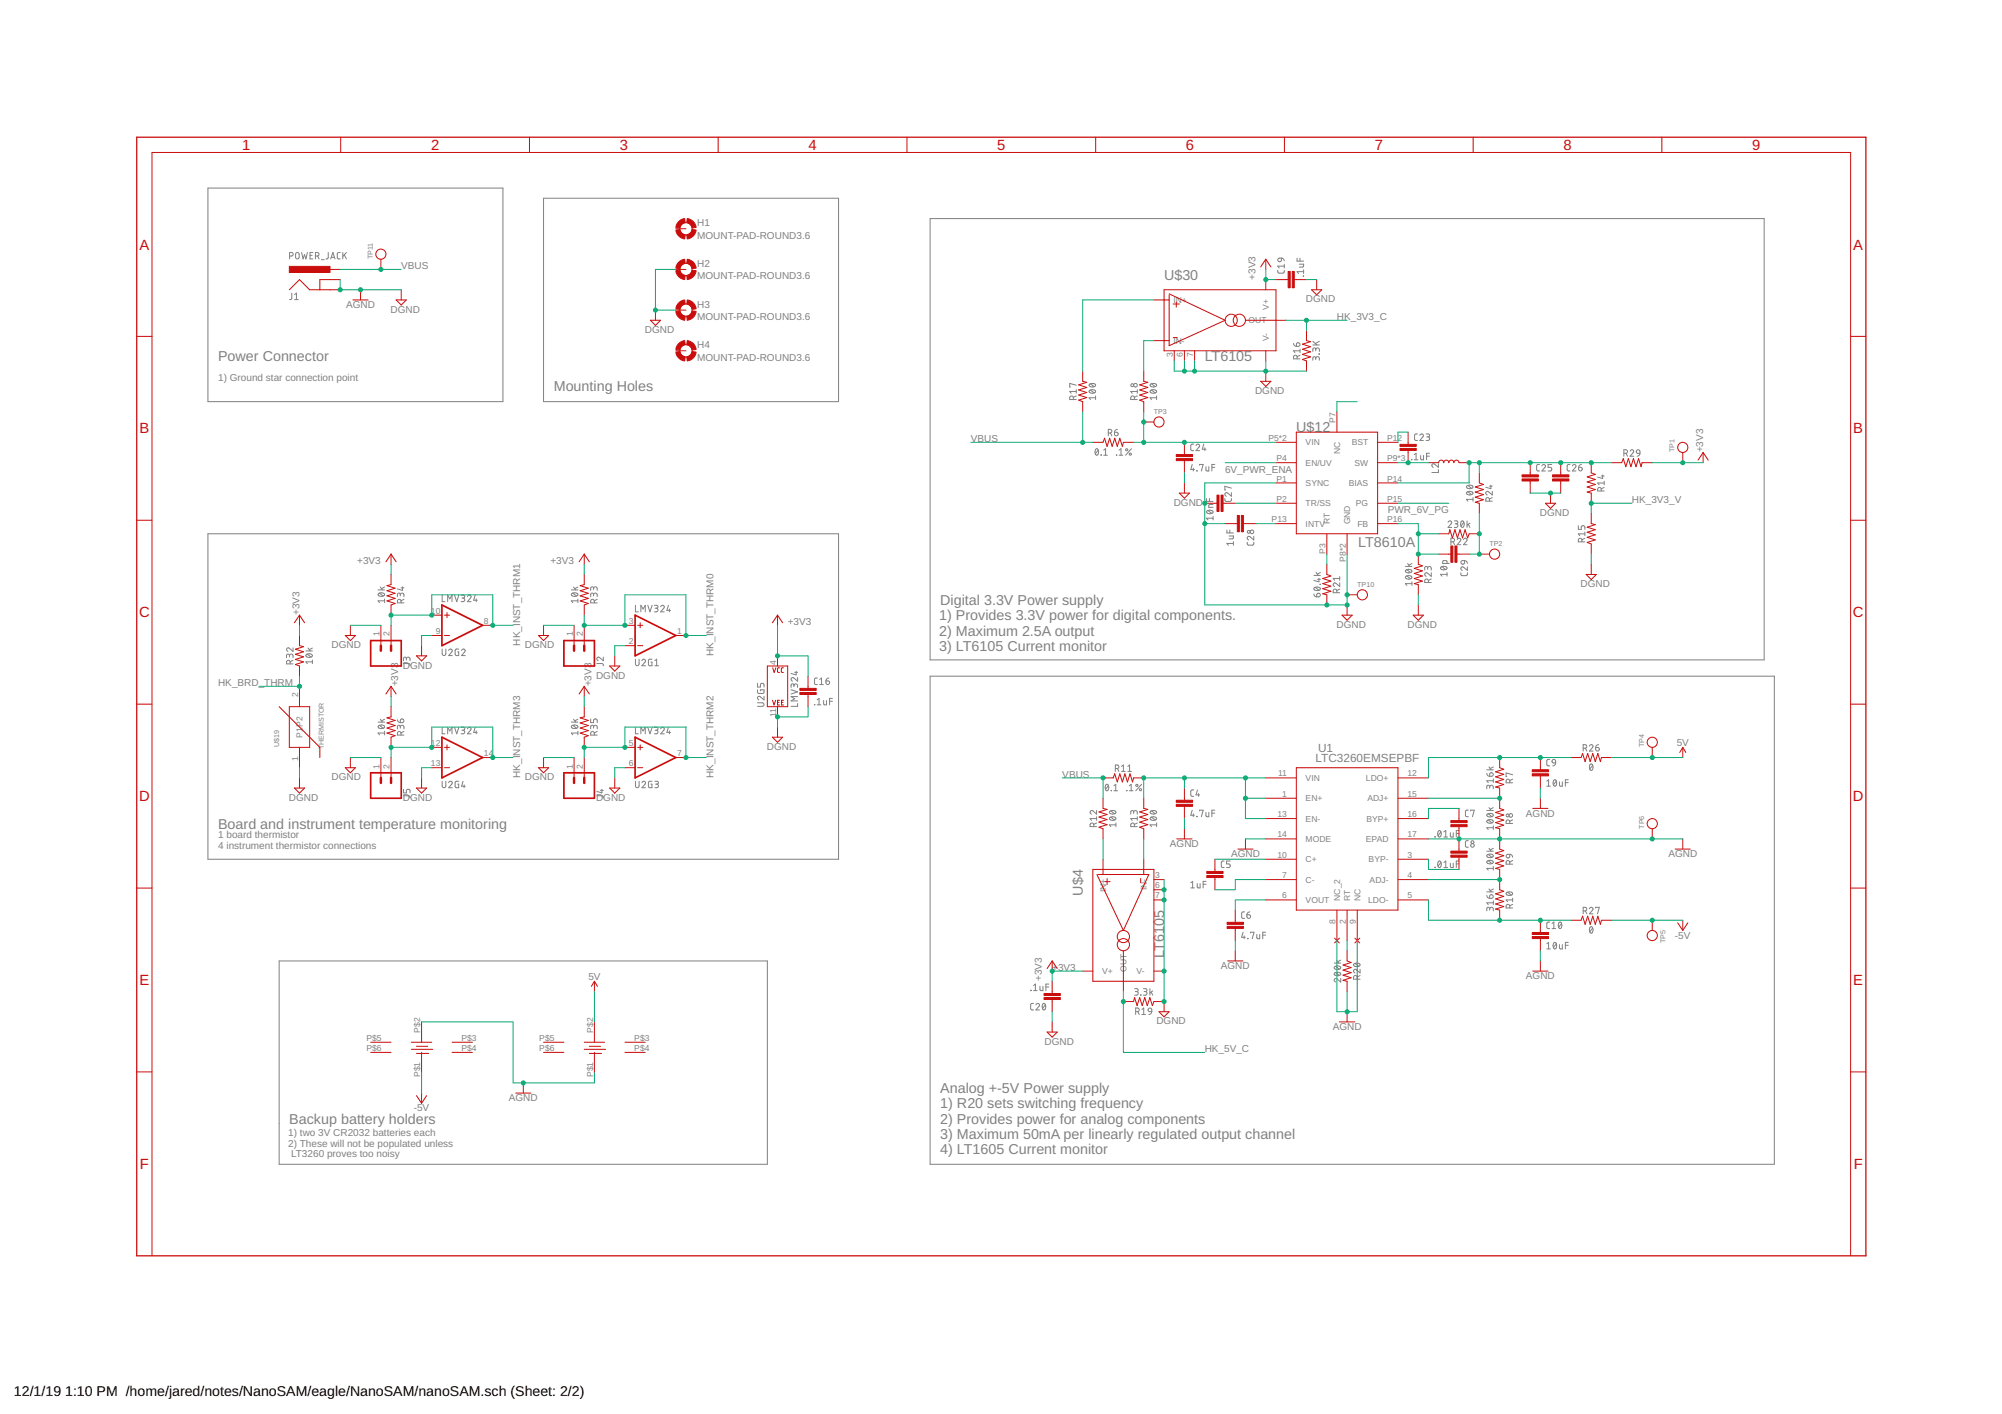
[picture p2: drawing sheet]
<svg xmlns="http://www.w3.org/2000/svg" width="500mm" height="353mm" viewBox="0 0 500 353" stroke-linecap="round" stroke-linejoin="round" font-family="sans-serif">
<defs><g id="words">
<g font-size="3.7" fill="#c90d0c">
<text x="60.5" y="37.5">1</text>
<text x="107.6" y="37.5">2</text>
<text x="154.8" y="37.5">3</text>
<text x="201.9" y="37.5">4</text>
<text x="249" y="37.5">5</text>
<text x="296.1" y="37.5">6</text>
<text x="343.3" y="37.5">7</text>
<text x="390.4" y="37.5">8</text>
<text x="437.5" y="37.5">9</text>
<text x="34.8" y="62.3">A</text>
<text x="462.8" y="62.3">A</text>
<text x="34.8" y="108.3">B</text>
<text x="462.8" y="108.3">B</text>
<text x="34.7" y="154.2">C</text>
<text x="462.7" y="154.2">C</text>
<text x="34.7" y="200.1">D</text>
<text x="462.7" y="200.1">D</text>
<text x="34.8" y="246">E</text>
<text x="462.8" y="246">E</text>
<text x="34.9" y="292">F</text>
<text x="462.9" y="292">F</text>
</g>
<g font-size="3.6" fill="#808080">
<text x="290.7" y="69.8">U$30</text>
<text x="54.5" y="90.1">Power Connector</text>
<text x="300.8" y="90.1">LT6105</text>
<text x="138.3" y="97.8">Mounting Holes</text>
<text x="323.7" y="107.9">U$12</text>
<text x="339.2" y="136.6">LT8610A</text>
<text x="234.5" y="154.9">1) Provides 3.3V power for digital components.</text>
<text x="234.8" y="151.1">Digital 3.3V Power supply</text>
<text x="234.5" y="158.7">2) Maximum 2.5A output</text>
<text x="234.5" y="162.5">3) LT6105 Current monitor</text>
<text x="54.5" y="207">Board and instrument temperature monitoring</text>
<text x="270.3" y="223.7" transform="rotate(-90 270.3 223.7)">U$4</text>
<text x="290.7" y="239.2" transform="rotate(-90 290.7 239.2)">LT6105</text>
<text x="234.8" y="273">Analog +-5V Power supply</text>
<text x="72.2" y="280.6">Backup battery holders</text>
<text x="234.8" y="276.8">1) R20 sets switching frequency</text>
<text x="234.8" y="280.6">2) Provides power for analog components</text>
<text x="234.8" y="284.4">3) Maximum 50mA per linearly regulated output channel</text>
<text x="234.8" y="288.2">4) LT1605 Current monitor</text>
</g>
<g font-size="3.5">
<text x="3.5" y="348.6">12/1/19</text>
<text x="16.3" y="348.6">1:10 PM /home/jared/notes/NanoSAM/eagle/NanoSAM/nanoSAM.sch (Sheet: 2/2)</text>
</g>
<g font-size="2.9" fill="#808080">
<text x="328.5" y="190.2">LTC3260EMSEPBF</text>
<text x="329.1" y="187.7">U1</text>
</g>
<g font-size="2.5" fill="#808080">
<text x="174.1" y="59.6">MOUNT-PAD-ROUND3.6</text>
<text x="174.1" y="56.5">H1</text>
<text x="100.2" y="67.3">VBUS</text>
<text x="174.1" y="69.8">MOUNT-PAD-ROUND3.6</text>
<text x="174.1" y="66.7">H2</text>
<text x="313.5" y="69.8" transform="rotate(-90 313.5 69.8)">+3V3</text>
<text x="86.4" y="76.9">AGND</text>
<text x="174.1" y="76.9">H3</text>
<text x="326.1" y="75.5">DGND</text>
<text x="97.5" y="78.1">DGND</text>
<text x="161" y="83.2">DGND</text>
<text x="174.1" y="79.9">MOUNT-PAD-ROUND3.6</text>
<text x="333.8" y="80">HK_3V3_C</text>
<text x="174.1" y="87">H4</text>
<text x="54.5" y="95.2">1) Ground star connection point</text>
<text x="174.1" y="90.1">MOUNT-PAD-ROUND3.6</text>
<text x="313.4" y="98.4">DGND</text>
<text x="242.4" y="110.5">VBUS</text>
<text x="425.3" y="113" transform="rotate(-90 425.3 113)">+3V3</text>
<text x="305.9" y="118.1">6V_PWR_ENA</text>
<text x="407.5" y="125.7">HK_3V3_V</text>
<text x="293.1" y="126.3">DGND</text>
<text x="346.5" y="128.2">PWR_6V_PG</text>
<text x="384.5" y="128.9">DGND</text>
<text x="89.2" y="140.9">+3V3</text>
<text x="137.4" y="140.9">+3V3</text>
<text x="394.7" y="146.6">DGND</text>
<text x="74.8" y="153.6" transform="rotate(-90 74.8 153.6)">+3V3</text>
<text x="82.8" y="161.9">DGND</text>
<text x="129.9" y="161.3" transform="rotate(-90 129.9 161.3)">HK_INST_THRM1</text>
<text x="131.1" y="161.9">DGND</text>
<text x="196.7" y="156.2">+3V3</text>
<text x="333.7" y="156.8">DGND</text>
<text x="351.5" y="156.8">DGND</text>
<text x="100.6" y="167">DGND</text>
<text x="178.1" y="163.8" transform="rotate(-90 178.1 163.8)">HK_INST_THRM0</text>
<text x="54.5" y="171.4">HK_BRD_THRM</text>
<text x="99.4" y="171.4" transform="rotate(-90 99.4 171.4)">+3V3</text>
<text x="147.7" y="171.4" transform="rotate(-90 147.7 171.4)">+3V3</text>
<text x="148.8" y="169.5">DGND</text>
<text x="191.5" y="187.3">DGND</text>
<text x="418.7" y="186.4">5V</text>
<text x="82.8" y="194.9">DGND</text>
<text x="129.9" y="194.3" transform="rotate(-90 129.9 194.3)">HK_INST_THRM3</text>
<text x="131.1" y="194.9">DGND</text>
<text x="178.1" y="194.3" transform="rotate(-90 178.1 194.3)">HK_INST_THRM2</text>
<text x="265.3" y="194.3">VBUS</text>
<text x="72.1" y="200">DGND</text>
<text x="100.6" y="200">DGND</text>
<text x="148.8" y="200">DGND</text>
<text x="381" y="203.9">AGND</text>
<text x="54.5" y="209.4">1 board thermistor</text>
<text x="54.5" y="212">4 instrument thermistor connections</text>
<text x="292.1" y="211.5">AGND</text>
<text x="307.4" y="214.1">AGND</text>
<text x="416.6" y="214.1">AGND</text>
<text x="418.2" y="234.4">-5V</text>
<text x="146.9" y="244.8">5V</text>
<text x="260.2" y="245.1" transform="rotate(-90 260.2 245.1)">+3V3</text>
<text x="262.7" y="242.5">+3V3</text>
<text x="304.8" y="242">AGND</text>
<text x="381" y="244.6">AGND</text>
<text x="288.7" y="255.9">DGND</text>
<text x="332.8" y="257.2">AGND</text>
<text x="260.8" y="260.9">DGND</text>
<text x="300.8" y="262.8">HK_5V_C</text>
<text x="127.1" y="275">AGND</text>
<text x="103.3" y="277.6">-5V</text>
<text x="72" y="283.7">1) two 3V CR2032 batteries each</text>
<text x="72" y="286.3">2) These will not be populated unless</text>
<text x="72.7" y="289">LT3260 proves too noisy</text>
</g>
<g font-size="2.1" fill="#808080">
<text x="293" y="75.7">IN+</text>
<text x="316.8" y="77.4" transform="rotate(-90 316.8 77.4)">V+</text>
<text x="311.7" y="80.7">OUT</text>
<text x="292.8" y="89.1" transform="rotate(-90 292.8 89.1)">3</text>
<text x="293" y="85.8">IN-</text>
<text x="295.4" y="89.1" transform="rotate(-90 295.4 89.1)">6</text>
<text x="297.9" y="89.1" transform="rotate(-90 297.9 89.1)">7</text>
<text x="316.8" y="85.3" transform="rotate(-90 316.8 85.3)">V-</text>
<text x="333.5" y="105.6" transform="rotate(-90 333.5 105.6)">P7</text>
<text x="316.7" y="110.1">P5*2</text>
<text x="326" y="111.2">VIN</text>
<text x="334.6" y="113.3" transform="rotate(-90 334.6 113.3)">NC</text>
<text x="337.5" y="111.2">BST</text>
<text x="346.3" y="110.1">P12</text>
<text x="318.7" y="115.2">P4</text>
<text x="326" y="116.3">EN/UV</text>
<text x="338.2" y="116.3">SW</text>
<text x="346.3" y="115.2">P9*3</text>
<text x="318.7" y="125.3">P2</text>
<text x="318.7" y="120.3">P1</text>
<text x="326" y="121.4">SYNC</text>
<text x="336.8" y="121.4">BIAS</text>
<text x="346.3" y="125.3">P15</text>
<text x="346.3" y="120.3">P14</text>
<text x="317.5" y="130.4">P13</text>
<text x="326" y="131.5">INTV</text>
<text x="326" y="126.5">TR/SS</text>
<text x="332.1" y="131" transform="rotate(-90 332.1 131)">RT</text>
<text x="337.1" y="131" transform="rotate(-90 337.1 131)">GND</text>
<text x="338.6" y="126.5">PG</text>
<text x="338.9" y="131.5">FB</text>
<text x="346.3" y="130.4">P16</text>
<text x="330.9" y="138.3" transform="rotate(-90 330.9 138.3)">P3</text>
<text x="336" y="140.3" transform="rotate(-90 336 140.3)">P8*2</text>
<text x="107.6" y="153.3">10</text>
<text x="120.8" y="155.8">8</text>
<text x="157" y="155.8">3</text>
<text x="94.7" y="158.9" transform="rotate(-90 94.7 158.9)">1</text>
<text x="97.3" y="158.9" transform="rotate(-90 97.3 158.9)">2</text>
<text x="108.8" y="158.4">9</text>
<text x="143" y="158.9" transform="rotate(-90 143 158.9)">1</text>
<text x="145.5" y="158.9" transform="rotate(-90 145.5 158.9)">2</text>
<text x="157" y="160.9">2</text>
<text x="169.1" y="158.4">1</text>
<text x="193.8" y="166" transform="rotate(-90 193.8 166)">4</text>
<text x="74.4" y="174.2" transform="rotate(-90 74.4 174.2)">2</text>
<text x="193.8" y="179.1" transform="rotate(-90 193.8 179.1)">11</text>
<text x="75.5" y="184.3" transform="rotate(-90 75.5 184.3)">P1P2</text>
<text x="74.4" y="190.2" transform="rotate(-90 74.4 190.2)">1</text>
<text x="94.7" y="191.9" transform="rotate(-90 94.7 191.9)">1</text>
<text x="97.3" y="191.9" transform="rotate(-90 97.3 191.9)">2</text>
<text x="107.6" y="186.3">12</text>
<text x="107.6" y="191.4">13</text>
<text x="120.8" y="188.8">14</text>
<text x="143" y="191.9" transform="rotate(-90 143 191.9)">1</text>
<text x="145.5" y="191.9" transform="rotate(-90 145.5 191.9)">2</text>
<text x="157" y="186.3">5</text>
<text x="157" y="191.4">6</text>
<text x="169.1" y="188.8">7</text>
<text x="319.1" y="193.9">11</text>
<text x="326" y="195">VIN</text>
<text x="341.1" y="195">LDO+</text>
<text x="351.4" y="193.9">12</text>
<text x="320.1" y="199">1</text>
<text x="326" y="200.1">EN+</text>
<text x="341.4" y="200.1">ADJ+</text>
<text x="351.4" y="199">15</text>
<text x="319" y="204.1">13</text>
<text x="319" y="209.1">14</text>
<text x="326" y="205.2">EN-</text>
<text x="341.2" y="205.2">BYP+</text>
<text x="351.4" y="204.1">16</text>
<text x="351.4" y="209.1">17</text>
<text x="319" y="214.2">10</text>
<text x="326" y="215.3">C+</text>
<text x="326" y="210.3">MODE</text>
<text x="341.1" y="210.3">EPAD</text>
<text x="341.7" y="215.3">BYP-</text>
<text x="351.4" y="214.2">3</text>
<text x="288.5" y="219.3">3</text>
<text x="288.5" y="221.8">6</text>
<text x="320.1" y="219.3">7</text>
<text x="326" y="220.4">C-</text>
<text x="342" y="220.4">ADJ-</text>
<text x="351.4" y="219.3">4</text>
<text x="276.2" y="222.8" transform="rotate(-90 276.2 222.8)">IN+</text>
<text x="286.3" y="222.3" transform="rotate(-90 286.3 222.3)">IN-</text>
<text x="288.5" y="224.4">7</text>
<text x="320.1" y="224.4">6</text>
<text x="326" y="225.5">VOUT</text>
<text x="334.6" y="224.9" transform="rotate(-90 334.6 224.9)">NC_2</text>
<text x="337.1" y="224.9" transform="rotate(-90 337.1 224.9)">RT</text>
<text x="339.7" y="224.9" transform="rotate(-90 339.7 224.9)">NC</text>
<text x="341.6" y="225.5">LDO-</text>
<text x="351.4" y="224.4">5</text>
<text x="333.5" y="230.8" transform="rotate(-90 333.5 230.8)">8</text>
<text x="336" y="230.8" transform="rotate(-90 336 230.8)">2</text>
<text x="338.6" y="230.8" transform="rotate(-90 338.6 230.8)">9</text>
<text x="275.2" y="243.3">V+</text>
<text x="281.3" y="242.7" transform="rotate(-90 281.3 242.7)">OUT</text>
<text x="283.8" y="243.3">V-</text>
<text x="104.9" y="258" transform="rotate(-90 104.9 258)">P$2</text>
<text x="148.1" y="258" transform="rotate(-90 148.1 258)">P$2</text>
<text x="91.5" y="259.9">P$5</text>
<text x="91.5" y="262.5">P$6</text>
<text x="115.2" y="259.9">P$3</text>
<text x="115.2" y="262.5">P$4</text>
<text x="134.7" y="259.9">P$5</text>
<text x="134.7" y="262.5">P$6</text>
<text x="158.4" y="259.9">P$3</text>
<text x="158.4" y="262.5">P$4</text>
<text x="104.9" y="269" transform="rotate(-90 104.9 269)">P$1</text>
<text x="148.1" y="269" transform="rotate(-90 148.1 269)">P$1</text>
</g>
<g font-size="1.8" fill="#808080">
<text x="93.1" y="64.7" transform="rotate(-90 93.1 64.7)">TP11</text>
<text x="288.1" y="103.3">TP3</text>
<text x="418.1" y="113" transform="rotate(-90 418.1 113)">TP1</text>
<text x="371.9" y="136.4">TP2</text>
<text x="338.9" y="146.5">TP10</text>
<text x="69.7" y="186.6" transform="rotate(-90 69.7 186.6)">U$19</text>
<text x="80.9" y="187.2" transform="rotate(-90 80.9 187.2)">THERMISTOR</text>
<text x="410.5" y="186.6" transform="rotate(-90 410.5 186.6)">TP4</text>
<text x="410.5" y="207" transform="rotate(-90 410.5 207)">TP6</text>
<text x="415.9" y="235.6" transform="rotate(-90 415.9 235.6)">TP5</text>
</g>
</g></defs>
<g fill="none" stroke="#808080" stroke-width=".25">
<path d="M51.9 47h73.7v53.3h-73.7zM135.7 49.5h73.7v50.8h-73.7zM232.2 54.6h208.3v110.2h-208.3zM72.3 63.9h.5a.44 .44 0 0 0 .4-.4 .44 .44 0 0 0-.4-.4h-.5v1.6M72.9 73.2l-.1 1.4-.5 .2M73.6 74.8h.9M73.6 73.6l.4-.4v1.6M73.9 63.2l.4-.1 .3 .1 .1 1a.44 .44 0 0 1-.4 .5 .44 .44 0 0 1-.5-.5zM75.3 63.1l.4 1.6 .3-1.1 .4 1.1 .4-1.6M77.4 63.8h.5M78.1 63.1h-.7v1.6h.7M78.8 63.9h.4a.44 .44 0 0 0 .5-.4 .44 .44 0 0 0-.5-.4h-.4v1.6"/>
<path d="M79.3 63.9l.4 .8M80.2 64.9h.8M82 63.1l-.1 1.4-.5 .2M82.6 64.7l.5-1.6 .6 1.6M82.7 64.3h.8M84.9 63.1h-.5l-.2 .3v1.1l.2 .1 .5 .1M85.6 63.1v1.6M86 63.7l.5 1M86.5 63.1l-.9 .9M319 67.5l.1 .5 .3 .2h1l.3-.2v-.5M319.2 64.6l.8-.1v.5a.46 .46 0 0 1-.7 .3 .46 .46 0 0 1-.1-.7zM320 64.5l.4 .1 .3 .6"/>
<path d="M320.7 66v.9M320.7 66.5h-1.7l.4 .4M323.9 64.5v.7h1.6M324.4 66h1.1l-.2 .7h-.9M324.6 64.5v.7M325.4 69h.1M325.5 67.4v.9M325.5 67.8h-1.6l.3 .5M268 99.8v-.5a.46 .46 0 0 0-.4-.4 .46 .46 0 0 0-.5 .4v.5h1.6M268.7 96.2l-1.6-.4v.8h.2M268.7 98.9l-.7 .3M268.7 97.8h-1.6l.4 .4"/>
<path d="M268.7 97.3v.9M272.1 97.5a.9 .9 0 0 1 1.4 .4 .89 .89 0 0 1-1.5-.3zM272.1 95.9a.9 .9 0 0 1 1.4 .4 .88 .88 0 0 1-.8 .4 .88 .88 0 0 1-.7-.6zM272.3 97.4l.9 .7M272.3 95.8l.9 .8M273.6 99.3h-1.7l.4 .5M273.6 98.9v.9M283.3 99.8v-.5a.46 .46 0 0 0-.5-.4 .46 .46 0 0 0-.5 .4v.5h1.7M284 97.8h-1.7l.4 .4M284 98.9l-.7 .3M284 97.3v.9M287.3 97.5a.91 .91 0 0 1 1.5 .4 .89 .89 0 0 1-.9 .3 .89 .89 0 0 1-.7-.6z"/>
<path d="M287.3 95.9a.91 .91 0 0 1 1.5 .4 .87 .87 0 0 1-.9 .4 .87 .87 0 0 1-.7-.6zM287.5 97.4l.9 .7M287.5 95.8l.9 .8M288.8 99.3h-1.6l.3 .5M288.8 98.9v.9M323 85.8l.3 .6 .4 .1M323.8 85.7a.46 .46 0 0 1 .8 .1 .46 .46 0 0 1-.4 .7h-.5zM323.9 89.6v-.4a.46 .46 0 0 0-.5-.5 .46 .46 0 0 0-.4 .5v.4h1.6M324.6 87.2v.9M324.6 88.7l-.7 .4M324.6 87.6h-1.6l.3 .5M327.8 86.1h1.6"/>
<path d="M327.8 85.2l1 .9M328.5 89.5a.46 .46 0 0 1 .5-.4 .46 .46 0 0 1 .4 .4v.5M328.5 89.8v-.4a.36 .36 0 0 0-.3-.3 .36 .36 0 0 0-.4 .3v.6M328.5 87.3a.46 .46 0 0 1 .5-.4 .46 .46 0 0 1 .4 .4v.5M328.5 87.6v-.4a.36 .36 0 0 0-.3-.3 .36 .36 0 0 0-.4 .3v.6M329.4 88.4v.1zM329.4 85.2l-1 .6M273.6 112.2l.1-.1a.83 .83 0 0 1 .6 .8 .83 .83 0 0 1-.6 .8l-.3-.8zM274.2 112.4l-.7 .9M274.9 113.6h.1M275.6 113.7h.9M275.6 112.4l.5-.3v1.6"/>
<path d="M276.7 108.1h.5a.46 .46 0 0 0 .4-.4 .46 .46 0 0 0-.4-.5h-.5v1.7M277.3 108.1l.3 .8M278.3 107.9h.5a.45 .45 0 0 1 .4 .6 .45 .45 0 0 1-.5 .3 .45 .45 0 0 1-.4-.4zM278.8 113.6h.1M279 107.2l-.4 .2-.3 .5M279.4 113.7h1M279.4 112.4l.5-.3v1.6M282.5 112.1l-1.4 1.6M297.7 116l-.4 1.3h.9M298 116.9v.7M298 110.9h-.4l-.3 .4 .1 1.1 .6 .1M298.6 111.3a.44 .44 0 0 1 .7-.4 .44 .44 0 0 1 .1 .7l-.8 .9h1"/>
<path d="M298.8 117.5h.1M299.5 116.2v-.2h.9l-.4 1.6M300.6 110.9l-.4 1.3h.9M300.8 111.8v.7M301.1 116.5v1l.3 .1h.4v-1.1M302.6 116.7h.7M303.3 116h-.7v1.6M352.4 114.7h.1M353.1 114.8h.9M353.1 113.6l.5-.4v1.6M353.9 108.4h-.5l-.2 .3v1.1l.2 .2h.5M354.5 108.7a.44 .44 0 0 1 .6-.3 .44 .44 0 0 1 .2 .7l-.8 .9h.9"/>
<path d="M354.7 113.7l.1 1 .2 .1h.5v-1.1M356.1 108.4h.5a.36 .36 0 0 1 .4 .3 .36 .36 0 0 1-.4 .4h-.3M356.2 113.9h.7M356.5 109.1a.46 .46 0 0 1 .5 .4 .46 .46 0 0 1-.5 .5h-.4M356.9 113.2h-.7v1.6M359.2 115.8v.9l-1-.8a.45 .45 0 0 0-.7 .2 .45 .45 0 0 0 .4 .6M359.2 117.3v.7h-1.7M384.4 116h-.5l-.2 .4v1l.2 .2h.5M385 116.4a.44 .44 0 0 1 .6-.4 .44 .44 0 0 1 .2 .7l-.8 .9h.9M387.5 116h-1v.7h.6a.46 .46 0 0 1 .4 .5 .46 .46 0 0 1-.4 .4h-.6M392 116h-.5l-.2 .4v1l.2 .2h.5M392.6 116.4a.44 .44 0 0 1 .6-.4 .44 .44 0 0 1 .2 .7l-.8 .9h.9"/>
<path d="M394.2 116.7h.5a.45 .45 0 0 1 .4 .5 .45 .45 0 0 1-.5 .4 .45 .45 0 0 1-.4-.4zM394.9 116l-.4 .1-.3 .6M399.8 118.9h.8M400.2 118.6v.9l-1.3-.4M405.5 113.2h.4a.46 .46 0 0 0 .5-.4 .46 .46 0 0 0-.5-.5h-.4v1.6M406 113.2l.4 .7M407 112.7a.44 .44 0 0 1 .7-.4 .44 .44 0 0 1 .1 .7l-.8 .9h.9M408.7 112.4l.3-.1 .4 .1 .1 .8-.8-.1-.1-.3zM409.5 113.2l-.1 .4-.6 .3M51.9 133.3h157.5v81.3h-157.5zM301.3 124.5v.7h1.6M301.4 127.6a.91 .91 0 0 1 1.5 .4 .89 .89 0 0 1-.9 .3 .89 .89 0 0 1-.7-.6z"/>
<path d="M301.6 127.5l.9 .7M302 124.5v.7M302.9 126h-1l-.1 .3v.4h1.1M302.9 129.4h-1.6l.3 .5M302.9 129v.9M305.8 124.5l.1 .5 .3 .2h1l.2-.2 .1-.5M306.3 132.4v.7h1.7M306.9 133.9h1.1l-.2 .7h-.9M307.1 132.4v.7M307.5 123v.9l-.9-.8a.45 .45 0 0 0-.7 .2 .45 .45 0 0 0 .3 .6M307.5 121.9l-1.7-.4v.9h.2M308 135.7h-1.7l.4 .5"/>
<path d="M308 135.3v.9M311.4 135.4l.1 .5 .3 .2h1l.2-.2 .1-.5M313.1 133.9v1l-1-.8a.45 .45 0 0 0-.6 .1 .45 .45 0 0 0 .3 .7M361.6 130.5a.44 .44 0 0 1 .6-.4 .44 .44 0 0 1 .1 .7l-.7 .9h.9M362.3 135.3h.5a.46 .46 0 0 0 .4-.4 .46 .46 0 0 0-.4-.5h-.5v1.6M362.8 135.3l.4 .7M363.1 130.1h.6a.36 .36 0 0 1 .3 .4 .36 .36 0 0 1-.3 .3h-.4M363.6 130.8a.46 .46 0 0 1 .4 .5 .46 .46 0 0 1-.4 .4h-.5M363.9 134.8a.44 .44 0 0 1 .6-.4 .44 .44 0 0 1 .1 .7l-.7 .9h.8M364.9 130.2l.1-.1a.81 .81 0 0 1 .6 .8 .81 .81 0 0 1-.6 .8l-.3-.8zM365.4 134.8a.44 .44 0 0 1 .6-.4 .44 .44 0 0 1 .2 .7l-.8 .9h.9M365.5 130.5l-.7 .9"/>
<path d="M365.7 140l.4 .1 .3 .6M366.3 122.9a.89 .89 0 0 1 1.4 .4 .89 .89 0 0 1-1.5-.3zM366.3 121.3a.89 .89 0 0 1 1.4 .4 .89 .89 0 0 1-1.5-.2zM366.3 130.1v1.6M366.5 122.8l.9 .7M366.5 121.2l.9 .8M366.6 131l.4 .7M367 130.6l-.7 .6M367.8 124.7h-1.6l.3 .5M367.8 124.3v.9M371.9 125.2v-.5a.46 .46 0 0 0-.5-.4 .46 .46 0 0 0-.4 .4v.5h1.6M371.9 121.4h.7"/>
<path d="M372.3 121.2v.8l-1.3-.3M372.6 122.7v.9l-.9-.7a.44 .44 0 0 0-.7 .1 .44 .44 0 0 0 .3 .6M372.6 124.3l-.7 .3M394.1 131.3v.9h.7v-.5a.46 .46 0 0 1 .5-.4 .46 .46 0 0 1 .4 .4v.5M395 135.3v-.4a.44 .44 0 0 0-.5-.5 .44 .44 0 0 0-.4 .5v.4h1.6M395.7 133.3h-1.6l.4 .5M395.7 134.4l-.7 .4M395.7 132.9v.9M399.8 122.6v-.4a.44 .44 0 0 0-.4-.5 .44 .44 0 0 0-.5 .5v.4h1.7M400.6 121.7l-.8 .4M400.6 120.6h-1.7l.4 .5M400.6 120.2v.9"/>
<path d="M94.4 147.3h1.6M94.5 148.3a.91 .91 0 0 1 1.5 .3 .89 .89 0 0 1-.9 .4 .89 .89 0 0 1-.7-.6zM94.8 148.1l.9 .7M95 146.6l.5 .7M96 150.1h-1.6l.4 .4M96 149.6v.9M96 146.6l-.7 .4M99.9 148.5a.46 .46 0 0 1 .5-.4 .46 .46 0 0 1 .5 .4v.5M99.9 148.8v-.3a.36 .36 0 0 0-.3-.4 .36 .36 0 0 0-.4 .4v.5M100.1 150.6v-.5a.46 .46 0 0 0-.4-.4 .46 .46 0 0 0-.5 .4v.5h1.7M100.1 146.8h.8M100.5 146.5v.9l-1.3-.3"/>
<path d="M100.9 149.7l-.8 .3M110.4 148.6v1.7h.7M111.8 150.3v-1.7l.5 .9 .6-.9v1.7M113.5 148.6l.5 1.7 .6-1.7M115.1 148.6h.6a.36 .36 0 0 1 .4 .4 .36 .36 0 0 1-.4 .4h-.4M115.6 149.4a.46 .46 0 0 1 .5 .4 .46 .46 0 0 1-.5 .5h-.5M116.7 149a.44 .44 0 0 1 .6-.4 .44 .44 0 0 1 .2 .8l-.8 .9h.9M118.6 148.6l-.3 1.3h.9M118.9 149.5v.8M142.7 147.3h1.6M142.8 148.3a.91 .91 0 0 1 1.5 .3 .91 .91 0 0 1-1.6-.2zM143 148.1l.9 .7"/>
<path d="M143.2 146.6l.5 .7M144.3 150.1h-1.6l.3 .4M144.3 149.6v.9M144.3 146.6l-.8 .4M148.2 148.5a.46 .46 0 0 1 .5-.4 .46 .46 0 0 1 .4 .4v.5M148.2 148.8v-.3a.36 .36 0 0 0-.4-.4 .36 .36 0 0 0-.3 .4v.5M148.2 147a.46 .46 0 0 1 .5-.5 .46 .46 0 0 1 .4 .5v.4M148.2 147.3v-.4a.36 .36 0 0 0-.4-.4 .36 .36 0 0 0-.3 .4v.5M148.4 150.6v-.5a.46 .46 0 0 0-.5-.4 .46 .46 0 0 0-.4 .4v.5h1.6M149.1 149.7l-.7 .3M158.7 151.2v1.6h.7M160 152.8v-1.6l.6 .9 .5-.9v1.6"/>
<path d="M161.8 151.2l.5 1.6 .5-1.6M163.4 151.2h.5a.36 .36 0 0 1 .4 .3 .36 .36 0 0 1-.4 .4h-.3M163.9 151.9a.46 .46 0 0 1 .4 .4 .46 .46 0 0 1-.4 .5h-.5M165 151.5a.44 .44 0 0 1 .6-.3 .44 .44 0 0 1 .1 .7l-.7 .9h.9M166.9 151.2l-.4 1.2h.9M167.2 152.1v.7M328.1 148.3l.3 .6 .4 .2M328.1 143.7h1.6M328.2 146.8a.91 .91 0 0 1 1.5 .4 .9 .9 0 0 1-.9 .3 .9 .9 0 0 1-.7-.6zM328.4 146.7l.9 .7M328.6 143l.5 .7M328.9 148.3a.46 .46 0 0 1 .7 .1 .46 .46 0 0 1-.4 .7h-.4z"/>
<path d="M329 144.7h.7M329.3 144.4v.9l-1.2-.4M329.6 146h.1M329.7 143l-.8 .4M333.8 148v-.4a.46 .46 0 0 0-.5-.5 .46 .46 0 0 0-.4 .5v.4h1.6M334.5 145.6v.9l-.9-.8a.44 .44 0 0 0-.7 .1 .44 .44 0 0 0 .3 .7M334.5 147.1l-.7 .4M334.5 144v.9M334.5 144.5h-1.6l.3 .4M350.9 141.5h1.7M351 144a.89 .89 0 0 1 1.5 .3 .89 .89 0 0 1-1.6-.2zM351 142.4a.89 .89 0 0 1 1.5 .4 .89 .89 0 0 1-1.6-.3z"/>
<path d="M351.3 143.8l.9 .7M351.3 142.3l.9 .7M351.5 140.7l.5 .8M352.6 145.8h-1.7l.4 .4M352.6 145.3v.9M352.6 140.7l-.8 .4M356.5 141.9a.46 .46 0 0 1 .4-.4 .46 .46 0 0 1 .5 .4v.5M356.5 142.2v-.4a.36 .36 0 0 0-.4-.3 .36 .36 0 0 0-.4 .3v.6M356.7 145.5v-.5a.46 .46 0 0 0-.5-.4 .46 .46 0 0 0-.5 .4v.5h1.7M357.4 143v.9l-.9-.7a.44 .44 0 0 0-.7 .1 .44 .44 0 0 0 .3 .6M357.4 144.6l-.7 .3M359.8 141.6a.89 .89 0 0 1 1.5 .4 .89 .89 0 0 1-1.6-.3z"/>
<path d="M360 141.5l1 .7M361.3 140.7l-.2-.7-.8 .1-.1 .6h1.6M361.3 143.4h-1.6l.3 .5M361.3 143v.9M364.8 143v.6l.3 .2 1.1-.1 .2-.7M364.9 140.1l.8-.1v.5a.46 .46 0 0 1-.7 .4 .46 .46 0 0 1-.1-.8zM366.4 141.6v.9l-.9-.8a.44 .44 0 0 0-.7 .1 .44 .44 0 0 0 .3 .7M72.3 163.8a.44 .44 0 0 1 .4-.5 .44 .44 0 0 1 .5 .5v.5M72.3 164.1v-.4a.37 .37 0 0 0-.4-.4 .37 .37 0 0 0-.4 .4v.6M72.5 165.8v-.4a.46 .46 0 0 0-.5-.5 .46 .46 0 0 0-.5 .5v.4h1.7M73.2 161.8v.9l-.9-.8a.45 .45 0 0 0-.7 .1 .45 .45 0 0 0 .3 .7M73.2 164.9l-.7 .4"/>
<path d="M76.4 162.6h1.6M76.5 163.5a.89 .89 0 0 1 1.5 .4 1.03 1.03 0 0 1-1.6-.2zM76.7 163.4l.9 .7M76.9 161.8l.6 .8M78 165.3h-1.6l.3 .4M78 164.8v.9M78 161.8l-.8 .4M95 179.6l.5 .7M96 179.6l-.7 .4M99.2 179.7l.2 .5 .5 .3M100.1 179.7a.47 .47 0 0 1 .7 .1 .47 .47 0 0 1-.4 .7h-.5zM100.8 165.7h1.4l.2 .6"/>
<path d="M101.5 164.5a.46 .46 0 0 1 .4-.4 .46 .46 0 0 1 .5 .4v.5M101.5 164.8v-.3a.36 .36 0 0 0-.4-.4 .36 .36 0 0 0-.3 .4v.5M110.4 162.1v1.2a.46 .46 0 0 0 .5 .4 .46 .46 0 0 0 .4-.4v-1.2M112 162.5a.44 .44 0 0 1 .7-.4 .44 .44 0 0 1 .1 .7l-.8 .9h.9M114.5 162.1h-.6l-.2 .2-.1 1 .3 .4h.6v-.9h-.2M115.3 162.5a.44 .44 0 0 1 .6-.4 .44 .44 0 0 1 .1 .7l-.7 .9h.9M143.2 179.6l.5 .7M144.3 179.6l-.8 .4M147.5 179.6v.9h.7v-.6a.46 .46 0 0 1 .5-.4 .46 .46 0 0 1 .4 .4v.6M149 165.7h1.4l.2 .6M150.6 164.1v.9l-.9-.8a.45 .45 0 0 0-.7 .2 .45 .45 0 0 0 .4 .6M158.7 164.6v1.2a.46 .46 0 0 0 .4 .5 .46 .46 0 0 0 .5-.5v-1.2"/>
<path d="M160.3 165a.45 .45 0 0 1 .6-.4 .45 .45 0 0 1 .2 .8l-.8 .9h.9M162.8 164.6l-.7 .1-.2 .1v1.1l.2 .3 .7 .1v-.9h-.3M163.5 166.3h.9M163.5 165l.5-.4v1.7M189.1 175.5h1.2a.44 .44 0 0 1 .5 .5 .44 .44 0 0 1-.5 .4h-1.2M189.1 172.3l.1 .7 .2 .2 1.3-.1 .1-.8h-.9v.3M189.1 170.7v.9h.8v-.6a.46 .46 0 0 1 .4-.3 .46 .46 0 0 1 .5 .3v.6M190.8 173.9v.9l-.9-.8a.44 .44 0 0 0-.7 .2 .44 .44 0 0 0 .3 .6M197.5 172.3l1.7 .5-1.7 .5M198.2 171.2a.46 .46 0 0 1 .5-.4 .46 .46 0 0 1 .5 .4v.5M198.2 171.5v-.4a.36 .36 0 0 0-.3-.3 .36 .36 0 0 0-.4 .3v.6M198.4 167.9h.8"/>
<path d="M198.8 167.6v1l-1.3-.4M199.2 169.2v.9l-1-.7a.44 .44 0 0 0-.7 .1 .44 .44 0 0 0 .4 .6M199.2 175.7v.7h-1.7M199.2 174h-1.7l.9 .5-.9 .5h1.7M203.4 175.9h.1M204 176h1M204 174.8l.5-.4v1.6M204.1 169.3l-.5 .1-.2 .3v1l.7 .3M204.7 171h.9M204.7 169.7l.4-.4v1.7M205.7 174.9v1l.2 .1h.5v-1.1M206.2 170.1h.6a.45 .45 0 0 1 .3 .5 .45 .45 0 0 1-.5 .3 .45 .45 0 0 1-.4-.4z"/>
<path d="M206.9 169.3l-.4 .2-.3 .6M207.1 175.1h.8M207.9 174.4h-.8v1.6M232.2 168.9h210.8v121.9h-210.8zM94.4 180.3h1.6M94.5 181.3a.91 .91 0 0 1 1.5 .3 .88 .88 0 0 1-.9 .4 .88 .88 0 0 1-.7-.6zM94.8 181.1l.9 .8M96 182.6v.9M96 183.1h-1.6l.4 .4M99.9 181.6a.46 .46 0 0 1 .5-.5 .46 .46 0 0 1 .5 .5v.4M99.9 181.8v-.3a.36 .36 0 0 0-.3-.4 .36 .36 0 0 0-.4 .4v.5M100.1 183.6v-.5a.46 .46 0 0 0-.4-.4 .46 .46 0 0 0-.5 .4v.5h1.7"/>
<path d="M100.8 198.7l1.4 .1 .2 .5M100.8 197.1v.9h.7v-.5a.46 .46 0 0 1 .4-.4 .46 .46 0 0 1 .5 .4v.5M100.9 182.7l-.8 .3M110.4 195.1v1.2a.46 .46 0 0 0 .5 .4 .46 .46 0 0 0 .4-.4v-1.2M110.4 181.7v1.6h.7M111.8 183.3v-1.6l.5 .8 .6-.8v1.6M112 195.5a.44 .44 0 0 1 .7-.4 .44 .44 0 0 1 .1 .7l-.8 .9h.9M113.5 181.7l.5 1.6 .6-1.6M114.5 195.1h-.6l-.2 .2-.1 1.1 .3 .3h.6v-.9h-.2M115.1 181.7h.6a.36 .36 0 0 1 .4 .3 .36 .36 0 0 1-.4 .4h-.4M115.6 182.4a.44 .44 0 0 1 .5 .4 .44 .44 0 0 1-.5 .5h-.5M115.6 195.1l-.3 1.3h.9"/>
<path d="M115.9 196v.7M116.7 182a.44 .44 0 0 1 .6-.3 .44 .44 0 0 1 .2 .7l-.8 .9h.9M118.6 181.7l-.3 1.2h.9M118.9 182.5v.8M142.7 180.3h1.6M142.8 181.3a.91 .91 0 0 1 1.5 .3 .9 .9 0 0 1-.9 .4 .9 .9 0 0 1-.7-.6zM143 181.1l.9 .8M144.3 182.6v.9M144.3 183.1h-1.6l.3 .4M148.2 181.6a.46 .46 0 0 1 .5-.5 .46 .46 0 0 1 .4 .5v.4M148.2 181.8v-.3a.36 .36 0 0 0-.4-.4 .36 .36 0 0 0-.3 .4v.5M148.4 183.6v-.5a.46 .46 0 0 0-.5-.4 .46 .46 0 0 0-.4 .4v.5h1.6"/>
<path d="M149 198.7l1.4 .1 .2 .5M149.1 182.7l-.7 .3M149.9 197.4h.7M150.3 197.1v.9l-1.3-.3M158.7 195.1v1.2a.46 .46 0 0 0 .4 .4 .46 .46 0 0 0 .5-.4v-1.2M158.7 181.7v1.6h.7M160 183.3v-1.6l.6 .8 .5-.8v1.6M160.3 195.5a.45 .45 0 0 1 .6-.4 .45 .45 0 0 1 .2 .7l-.8 .9h.9M161.8 181.7l.5 1.6 .5-1.6M162.8 195.1h-.7l-.2 .2v1.1l.2 .3h.7v-.9h-.3M163.4 181.7h.5a.36 .36 0 0 1 .4 .3 .36 .36 0 0 1-.4 .4h-.3M163.5 195.1h.5a.36 .36 0 0 1 .4 .4 .36 .36 0 0 1-.4 .3h-.3"/>
<path d="M163.9 182.4a.44 .44 0 0 1 .4 .4 .44 .44 0 0 1-.4 .5h-.5M164 195.8a.44 .44 0 0 1 .4 .5 .44 .44 0 0 1-.4 .4h-.5M165 182a.44 .44 0 0 1 .6-.3 .44 .44 0 0 1 .1 .7l-.7 .9h.9M166.9 181.7l-.4 1.2h.9M167.2 182.5v.8M276.2 196l.1-.1a.81 .81 0 0 1 .6 .8 .81 .81 0 0 1-.6 .8l-.4-.8zM276.8 196.2l-.8 .9M277.5 197.4h.1M278.1 197.5h.9M278.1 196.2l.5-.3v1.6M278.5 191.9h.4a.44 .44 0 0 0 .5-.4 .44 .44 0 0 0-.5-.4h-.4v1.6M279 191.9l.4 .8"/>
<path d="M280 191.4l.5-.3v1.6M280 192.7h.9M281.3 197.4h.1M281.6 192.7h.9M281.6 191.4l.4-.3v1.6M282 197.5h.9M282 196.2l.4-.3v1.6M285.1 195.9l-1.5 1.6M298 197.3h-.4l-.3 .3 .1 1.1 .2 .2h.4M299 197.3l-.4 1.2h1M299.3 198.2v.7M371.2 193.1l.2 .5 .6 .3"/>
<path d="M371.2 192.3h1.7M371.8 191.5l.5 .8M372 196.6a.46 .46 0 0 1 .4-.5 .46 .46 0 0 1 .5 .5v.4M372 196.8v-.4a.36 .36 0 0 0-.4-.3 .36 .36 0 0 0-.4 .3v.6M372.1 193.1a.46 .46 0 0 1 .7 .1 .46 .46 0 0 1-.4 .7h-.4zM372.9 194.5v.9M372.9 195h-1.7l.4 .4M372.9 191.5l-.8 .4M377 195.5v-.4a.46 .46 0 0 0-.5-.5 .46 .46 0 0 0-.4 .5v.4h1.6M377.7 193.5l-1.6-.5v1h.1M377.7 194.6l-.7 .3M386.2 195.1l.5-.4v1.6"/>
<path d="M386.2 196.3h.9M386.9 189.7h-.5l-.2 .3v1.1l.2 .1 .5 .1M387.7 189.8l.3-.1 .3 .1 .1 .7-.8-.1zM388 194.8l.2-.1a.95 .95 0 0 1 0 1.6 1 1 0 0 1-.2-1.5zM388.4 190.5l-.1 .5-.6 .3M388.6 195.1l-.7 .9M389.4 195.3v.9l.3 .1h.4v-1M390.9 195.5h.7M391.6 194.7h-.7v1.6M395.3 186.9h.5a.44 .44 0 0 0 .4-.5 .44 .44 0 0 0-.4-.4h-.5v1.6M395.9 186.9l.3 .7M396.9 186.3a.44 .44 0 0 1 .6-.3 .44 .44 0 0 1 .1 .7l-.7 .9h.9"/>
<path d="M397.1 190.9l.1-.1a.81 .81 0 0 1 .6 .8 .81 .81 0 0 1-.6 .8l-.3-.5zM397.7 191.2l-.7 .8M398.4 186.7h.6a.46 .46 0 0 1 .3 .5 .46 .46 0 0 1-.5 .4 .46 .46 0 0 1-.4-.5zM399.2 186l-.5 .1-.3 .6M273.1 206.4v-.4a.46 .46 0 0 0-.5-.5 .46 .46 0 0 0-.4 .5v.4h1.6M273.8 202.4v.9l-.9-.8a.45 .45 0 0 0-.7 .2 .45 .45 0 0 0 .3 .6M273.8 205.5l-.7 .4M273.8 204.4h-1.6l.3 .5M273.8 204v.9M277.1 204.2a.91 .91 0 0 1 1.5 .4 .88 .88 0 0 1-.8 .3 .88 .88 0 0 1-.7-.6zM277.1 202.6a.91 .91 0 0 1 1.5 .4 1.05 1.05 0 0 1-1.6-.1zM277.4 204.1l.9 .7"/>
<path d="M277.4 202.5l.9 .7M278.6 206h-1.6l.4 .4M278.6 205.5v.9M283.1 202.9a.46 .46 0 0 1 .4-.5 .46 .46 0 0 1 .5 .5v.4M283.1 203.1v-.3a.36 .36 0 0 0-.4-.4 .36 .36 0 0 0-.4 .4v.5M283.3 206.4v-.4a.46 .46 0 0 0-.5-.5 .46 .46 0 0 0-.5 .5v.4h1.7M284 204v.9M284 204.4h-1.7l.4 .5M284 205.5l-.7 .4M287.3 204.2a.91 .91 0 0 1 1.5 .4 .88 .88 0 0 1-.9 .3 .88 .88 0 0 1-.7-.6zM287.3 202.6a.91 .91 0 0 1 1.5 .4 .88 .88 0 0 1-.9 .4 .88 .88 0 0 1-.7-.7zM287.5 204.1l.9 .7"/>
<path d="M287.5 202.5l.9 .7M288.8 205.5v.9M288.8 206h-1.6l.3 .4M297.7 202.3l-.4 1.3h.9M298 203.2v.8M298.8 203.9h.1M299.5 202.5v-.2h.9l-.4 1.7M301.1 202.9v.9l.3 .2h.4v-1.1M302.6 203.1h.7M303.3 202.3h-.7v1.7M305.7 215l-.5 .1-.3 .3 .1 1.1 .2 .1 .5 .1M307.2 215h-.9v.8h.5a.47 .47 0 0 1 .4 .4 .47 .47 0 0 1-.4 .5h-.5"/>
<path d="M358.3 209h.1M358.3 216.6h.1M359.2 207.5l.2-.1a.97 .97 0 0 1 0 1.6 1 1 0 0 1-.2-1.5zM359.2 215.1l.2-.1a.97 .97 0 0 1 0 1.7 1.02 1.02 0 0 1-.2-1.6zM359.8 207.8l-.7 .9M359.8 215.4l-.7 .9M360.5 209h.9M360.5 207.8l.5-.4v1.6M360.5 215.4l.5-.4v1.7M360.5 216.7h.9M362.1 208l.1 .9 .2 .1h.5v-1M362.1 215.6l.1 .9 .2 .2h.5v-1.1"/>
<path d="M363.6 208.2h.7M363.6 215.8h.7M364.3 207.4h-.7v1.6M364.3 215h-.7v1.7M366.6 202.3l-.5 .1-.2 .3v1.1l.2 .1 .5 .1M366.6 210h-.5l-.2 .3v1.1l.2 .2h.5M367.2 202.5v-.2h.9l-.4 1.7M371.2 202.4h1.7M371.2 212.6h1.7M371.3 204.9a.89 .89 0 0 1 1.5 .4 .88 .88 0 0 1-.8 .3 .88 .88 0 0 1-.7-.6zM371.3 203.3a.89 .89 0 0 1 1.5 .4 .88 .88 0 0 1-.8 .4 .88 .88 0 0 1-.7-.6zM371.3 215.1a.89 .89 0 0 1 1.5 .3 .89 .89 0 0 1-1.5-.2z"/>
<path d="M371.3 213.5a.89 .89 0 0 1 1.5 .4 .88 .88 0 0 1-.8 .3 .88 .88 0 0 1-.7-.6zM371.6 204.8l.9 .7M371.6 203.2l.9 .7M371.6 214.9l.9 .8M371.6 213.4l.9 .7M371.8 201.7l.5 .7M371.8 211.9l.5 .7M372.9 206.2v1M372.9 216.4v.9M372.9 206.7h-1.7l.4 .5M372.9 201.7l-.8 .4M372.9 216.9h-1.7l.4 .4"/>
<path d="M372.9 211.9l-.8 .4M376.2 213.5l.8-.1v.5a.46 .46 0 0 1-.7 .3 .46 .46 0 0 1-.1-.7zM377 205.7v-.5a.46 .46 0 0 0-.5-.5 .46 .46 0 0 0-.4 .5v.5h1.6M377 215.8v-.5a.46 .46 0 0 0-.5-.4 .46 .46 0 0 0-.4 .4v.5h1.6M377 213.4l.4 .1 .3 .6M377.7 204.7l-.7 .4M377.7 214.9l-.7 .4M69.7 240h121.9v50.8h-121.9zM297.3 220.5l.5-.4v1.6M297.3 221.7h.9M298.9 220.7l.1 .9 .2 .1h.5v-1M300.4 220.8h.7"/>
<path d="M301.1 220.1h-.7v1.6M310.4 232.8l-.4 1.3h.9M310.7 233.7v.7M310.7 227.7l-.4 .1-.3 .3 .1 1.1 .2 .1 .4 .1M311.3 228.5h.6a.45 .45 0 0 1 .3 .5 .45 .45 0 0 1-.4 .4 .45 .45 0 0 1-.5-.5zM311.5 234.4h.1M312.1 227.7l-.6 .3-.2 .5M312.2 233v-.2h.9l-.4 1.6M313.8 233.4v.9l.3 .1h.4v-1M315.3 233.5h.7M316 232.8h-.7v1.6M333.7 239.8l.5 .7"/>
<path d="M334.8 239.8l-.8 .4M371.2 223.6l.2 .4 .6 .3M371.2 222.7h1.7M371.8 222l.5 .7M372 227a.46 .46 0 0 1 .4-.4 .46 .46 0 0 1 .5 .4v.5M372 227.3v-.4a.36 .36 0 0 0-.4-.3 .36 .36 0 0 0-.4 .3v.6M372.1 223.5a.46 .46 0 0 1 .7 .2 .46 .46 0 0 1-.4 .6h-.4zM372.9 225v.9M372.9 225.5h-1.7l.4 .4M372.9 222l-.8 .4M376.2 222.9a.89 .89 0 0 1 1.5 .4 .88 .88 0 0 1-.9 .4 .88 .88 0 0 1-.7-.6zM376.4 222.8l.9 .7"/>
<path d="M377 226.8v-.5a.46 .46 0 0 0-.5-.5 .46 .46 0 0 0-.4 .5v.5h1.6M377.7 225.8l-.7 .4M377.7 224.7h-1.6l.3 .5M377.7 224.3v.9M386.2 235.7l.5-.3v1.6M386.2 237h.9M386.9 230.3h-.5l-.2 .3v1.1l.2 .2h.5M387.5 231.9h.9M387.5 230.6l.5-.3v1.6M388 235.5l.2-.1a.97 .97 0 0 1 0 1.6 1.02 1.02 0 0 1-.2-1.5zM388.6 235.7l-.7 .9M389.3 230.4l.3-.1a.97 .97 0 0 1 0 1.6 1.02 1.02 0 0 1-.3-1.5z"/>
<path d="M389.4 235.9v.9l.3 .2h.4v-1.1M389.9 230.6l-.7 .9M390.9 236.1h.7M391.6 235.4h-.7v1.6M395.3 227.5h.5a.46 .46 0 0 0 .4-.5 .46 .46 0 0 0-.4-.4h-.5v1.6M395.9 227.5l.3 .7M396.9 226.9a.44 .44 0 0 1 .6-.3 .44 .44 0 0 1 .1 .7l-.7 .9h.9M397.1 231.5h.1a.81 .81 0 0 1 .6 .7 .81 .81 0 0 1-.6 .8l-.3-.8zM397.7 231.8l-.7 .9M398.4 226.8v-.2h.9l-.4 1.6M257.4 247.3l.1 .1zM258.1 250.6h-.5l-.3 .4 .1 1 .2 .2h.5"/>
<path d="M258.1 247.4h.9M258.1 246.1l.4-.3v1.6M258.7 251a.44 .44 0 0 1 .6-.4 .44 .44 0 0 1 .1 .7l-.7 .9h.8M259.7 246.3v.9l.2 .2h.5v-1.1M260.4 250.7l.1-.1a.84 .84 0 0 1 .6 .8 .84 .84 0 0 1-.6 .8l-.3-.5zM261 251l-.7 .9M261.2 246.5h.7M261.9 245.8h-.7v1.6M283.3 246.9h.5a.36 .36 0 0 1 .4 .4 .36 .36 0 0 1-.4 .3h-.3M283.6 252.6h.4a.46 .46 0 0 0 .5-.4 .46 .46 0 0 0-.5-.5h-.4v1.7M283.8 247.6a.46 .46 0 0 1 .4 .5 .46 .46 0 0 1-.4 .4h-.5M284.1 252.6l.4 .8"/>
<path d="M284.8 248.5h.1M285.1 252.1l.5-.4v1.7M285.1 253.4h.9M285.5 246.9h.5a.36 .36 0 0 1 .4 .4 .36 .36 0 0 1-.4 .3h-.3M285.9 247.6a.46 .46 0 0 1 .5 .5 .46 .46 0 0 1-.5 .4h-.4M286.8 251.9l.3-.2 .3 .2 .2 .7-.8-.1zM287.1 246.9v1.6M287.4 247.8l.4 .7M287.6 252.6l-.3 .6-.4 .2M287.8 247.5l-.7 .5M333.1 240.5h1.7M333.2 243a.91 .91 0 0 1 1.6 .4 .91 .91 0 0 1-1.6-.3z"/>
<path d="M333.2 241.4a.91 .91 0 0 1 1.6 .4 .91 .91 0 0 1-1.6-.3zM333.5 242.9l.9 .7M333.5 241.3l.9 .7M334.8 244.3v1l-.9-.8a.45 .45 0 0 0-.7 .1 .45 .45 0 0 0 .3 .7M338.1 240.7a.91 .91 0 0 1 1.5 .4 .9 .9 0 0 1-.9 .4 .9 .9 0 0 1-.7-.7zM338.3 240.6l.9 .7M338.9 244.5v-.4a.46 .46 0 0 0-.5-.5 .46 .46 0 0 0-.4 .5v.4h1.6M339.6 242.1v.9l-.9-.8a.44 .44 0 0 0-.7 .1 .44 .44 0 0 0 .3 .7M339.6 243.6l-.7 .4"/>
<circle cx="282.7" cy="96.2" r=".36"/>
<circle cx="283.5" cy="96.2" r=".45"/>
<circle cx="281.3" cy="112.3" r=".28"/>
<circle cx="282.2" cy="113.4" r=".27"/>
<circle cx="311.8" cy="132.8" r=".36"/>
<circle cx="312.6" cy="132.8" r=".45"/>
<circle cx="283.9" cy="196.1" r=".27"/>
<circle cx="284.8" cy="197.2" r=".28"/>
<circle cx="367.7" cy="211.1" r=".45"/>
<circle cx="367.7" cy="210.3" r=".36"/>
<circle cx="376.4" cy="203.6" r=".36"/>
<circle cx="377.2" cy="203.6" r=".44"/>
</g>
<path d="M34.1 34.3h431.8v279.3h-431.8z" fill="none" stroke="#c90d0c" stroke-width=".32"/>
<g fill="none" stroke="#c90d0c" stroke-width=".25">
<path d="M85.1 34.3v3.8M132.2 34.3v3.8M179.3 34.3v3.8M226.5 34.3v3.8M273.6 34.3v3.8M320.7 34.3v3.8M367.8 34.3v3.8M415 34.3v3.8M168.7 57.1h2.6M72.2 72.4l2.6-2.6 2.5 2.6h7.6M82.4 67.3h2.5M84.9 69.8h-5v2.6"/>
<path d="M88.1 74.9h3.8M90 72.4v2.5M95.1 64.7v2.6M98.9 74.9h2.6l-1.3 1.3zM100.2 72.4v2.5M162.4 80h2.5l-1.2 1.3zM163.7 77.4v2.6M168.7 67.3h2.6M168.7 77.4h2.6M288.1 74.9h3.8M290.7 72.4h27.9v15.2h-27.9zM291.9 73.4l14 6.6-14 6.3v-12.7"/>
<path d="M292.9 75.9h1.6M293.7 75.4v1.3M311 80h10.1M316.1 64.7v2.6M316.1 69.8v2.6M316.1 64.7l1.2 2M316.1 64.7l-1.3 2M318.6 69.8h3M323.2 69.8h3M327.5 72.4h2.5l-1.2 1.2zM328.8 69.8v2.6M34.1 84h3.9"/>
<path d="M168.7 87.6h2.6M270.3 92.7v2.5l1.1 .3-2.1 .6 2.1 .7-2.1 .6 2.1 .6-2.1 .7 2.1 .6-2.1 .6 1 .4v2.5M285.6 92.7v2.5l1 .3-2 .6 2 .7-2 .6 2 .6-2 .7 2 .6-2 .6 1 .4v2.5M288.1 85.1h3.8M292.9 84.3h1.1M293.2 87.6v2.5M295.7 87.6v2.5M298.3 87.6v2.5M314.8 95.2h2.5l-1.2 1.3zM316.1 87.6v2.5M316.1 92.7v2.5M326.2 82.5v2.6l1 .2-2 .7 2 .6-2 .6 2 .7-2 .6 2 .6-2 .7 1 .3v2.6"/>
<path d="M462.1 84h3.8M272.9 110.5h2.5l.4-1 .6 2 .7-2 .6 2 .6-2 .7 2 .6-2 .6 2 .3-1h2.5M285.6 105.4h2.5M295.7 110.5v3M295.7 115v3.1M318.6 115.5h5.1M318.6 110.5h5.1M323.7 107.9h20.3v25.4h-20.3zM333.8 102.8v5.1M344 115.5h5.1M344 110.5h5.1M351.6 107.9v3.1"/>
<path d="M351.6 112.5v3M356.7 115.5h2.5a.63 .63 0 0 1 .7-.6 .63 .63 0 0 1 .6 .6 .63 .63 0 0 1 .6-.6 .63 .63 0 0 1 .7 .6 .63 .63 0 0 1 .6-.6 .63 .63 0 0 1 .6 .6 .63 .63 0 0 1 .7-.6 .63 .63 0 0 1 .6 .6h2.5M369.4 118.1v2.5l1 .4-2 .6 2 .7-2 .6 2 .6-2 .7 2 .6-2 .6 1 .3v2.5M382.1 115.5v3.1M389.7 115.5v3.1M397.3 115.5v2.6l1 .4-2 .6 2 .6-2 .7 2 .6-2 .6 2 .7-2 .6 1 .2v2.6M402.4 115.5h2.5l.4-1 .7 2.1 .6-2.1 .6 2.1 .7-2.1 .6 2.1 .6-2.1 .7 2.1 .2-1.1h2.6M420.2 113v2.5M425.3 113l1.2 1.9M425.3 113l-1.3 1.9M425.3 113v2.5M34.1 129.9h3.9"/>
<path d="M97.6 138.4v2.5M97.6 138.4l-1.2 1.9M97.6 138.4l1.3 1.9M145.9 138.4v2.5M145.9 138.4l-1.3 1.9M145.9 138.4l1.3 1.9M294.5 123.1h2.5l-1.3 1.3zM295.7 120.6v2.5M300.8 125.7h3.1M305.4 125.7h3M305.9 130.8h3M310.5 130.8h3"/>
<path d="M318.6 125.7h5.1M318.6 130.8h5.1M318.6 120.6h5.1M331.3 133.3v5.1M336.4 133.3v5.1M344 125.7h5.1M344 130.8h5.1M344 120.6h5.1M354.1 138.4v2.5l1.1 .4-2.1 .6 2.1 .7-2.1 .6 2.1 .6-2.1 .7 2.1 .6-2.1 .7 1 .2v2.5M359.2 133.3h2.6l.2-1 .6 2 .7-2 .6 2 .7-2 .6 2 .6-2 .7 2 .3-1h2.6M359.2 138.4h3.1M363.8 138.4h3"/>
<path d="M369.4 138.4h2.5M382.1 120.1v3M385.9 125.7h2.5l-1.2 1.3zM387.2 123.1v2.6M389.7 120.1v3M397.3 128.2v2.6l1 .2-2 .7 2 .6-2 .6 2 .7-2 .6 2 .6-2 .7 1 .3v2.6M462.1 129.9h3.8M74.8 153.6v2.6M74.8 158.7v2.5l1 .3-2 .6 2 .7-2 .6 2 .6-2 .7 2 .6-2 .6 1 .4v2.6M74.8 153.6l1.3 1.9M74.8 153.6l-1.3 1.9M86.2 158.7h2.6l-1.3 1.3z"/>
<path d="M87.5 156.2v2.5M95.1 156.2v5M97.6 143.5v2.5l-1 .3 2.1 .6-2.1 .6 2.1 .7-2.1 .6 2.1 .6-2.1 .7 2.1 .6-1.1 .4v2.5M97.6 156.2v5M107.8 153.6h2.5M107.8 158.7h2.5M111 153.6h1.2M111 158.7h1.2M111.6 153v1.3M120.5 156.2h2.5M134.5 158.7h2.5l-1.3 1.3zM135.7 156.2v2.5"/>
<path d="M143.3 156.2v5M145.9 143.5v2.5l-1 .3 2 .6-2 .6 2 .7-2 .6 2 .6-2 .7 2 .6-1 .4v2.5M145.9 156.2v5M156 156.2h2.6M159.2 156.2h1.3M159.9 155.5v1.3M168.7 158.7h2.6M194.1 153.6v2.6M194.1 153.6l1.3 1.9M194.1 153.6l-1.2 1.9M331.3 140.9v2.6l1 .3-2 .7 2 .6-2 .7 2 .6-2 .6 2 .7-2 .6 1 .2v2.6M335.1 153.6h2.5l-1.2 1.3z"/>
<path d="M336.4 151.1v2.5M336.4 148.5h2.5M352.9 153.6h2.5l-1.3 1.3zM354.1 151.1v2.5M396 143.5h2.6l-1.3 1.2zM397.3 140.9v2.6M34.1 175.9h3.9M69.7 176.5l10.2 10.1v2.6M72.2 176.5h5.1v10.1h-5.1zM74.8 171.4v5.1M97.6 171.4v2.5M97.6 176.5v2.5l-1 .3 2.1 .6-2.1 .7 2.1 .6-2.1 .6 2.1 .7-2.1 .6 2.1 .6-1.1 .4v2.5"/>
<path d="M97.6 171.4l-1.2 1.9M97.6 171.4l1.3 1.9M104 163.8h2.5l-1.2 1.3zM105.3 161.2v2.6M145.9 171.4v2.5M145.9 176.5v2.5l-1 .3 2 .6-2 .7 2 .6-2 .6 2 .7-2 .6 2 .6-1 .4v2.5M145.9 171.4l-1.3 1.9M145.9 171.4l1.3 1.9M152.2 166.3h2.6l-1.3 1.3zM153.5 163.8v2.5M156 161.2h2.6M159.2 161.2h1.3"/>
<path d="M191.6 166.3h5.1v10.2h-5.1zM192.9 174.9l.4 1.2 .4-1.2M192.9 166.8l.4 1.1 .4-1.1M194.1 163.8v2.5M194.1 176.5v2.5M194.1 175.4h.4M194.6 166.8h-.3l-.2 .2 .1 .9h.4M194.7 174.9h-.6v1.2h.6M195.1 175.4h.4M195.6 166.8h-.4l-.1 .2 .1 .9h.4M195.6 174.9h-.5v1.2h.5M201.8 168.9v3"/>
<path d="M201.8 173.4v3.1M462.1 175.9h3.8M73.5 196.8h2.6l-1.3 1.3zM74.8 186.6v5.1M74.8 194.3v2.5M86.2 191.7h2.6l-1.3 1.3zM87.5 189.2v2.5M95.1 189.2v5.1M97.6 189.2v5.1M104 196.8h2.5l-1.2 1.3zM105.3 194.3v2.5M107.8 191.7h2.5"/>
<path d="M107.8 186.6h2.5M111 191.7h1.2M111 186.6h1.2M111.6 186v1.3M120.5 189.2h2.5M134.5 191.7h2.5l-1.3 1.3zM135.7 189.2v2.5M143.3 189.2v5.1M145.9 189.2v5.1M152.2 196.8h2.6l-1.3 1.3zM153.5 194.3v2.5M156 191.7h2.6"/>
<path d="M156 186.6h2.6M159.2 191.7h1.3M159.2 186.6h1.3M159.9 186v1.3M168.7 189.2h2.6M192.9 184.1h2.5l-1.3 1.3zM194.1 181.6v2.5M275.4 194.3h2.6l.3-1 .7 2 .6-2 .6 2 .7-2 .6 2 .7-2 .6 2 .2-1h2.6M275.4 199.3v2.6l1 .2-2 .7 2 .6-2 .6 2 .7-2 .6 2 .7-2 .6 1 .4v2.5M285.6 199.3v2.6l1 .2-2 .7 2 .6-2 .6 2 .7-2 .6 2 .7-2 .6 1 .4v2.5M295.7 196.8v3.1M316.1 199.3h7.6"/>
<path d="M316.1 194.3h7.6M323.7 191.7h25.4v35.6h-25.4zM349.1 199.3h7.6M349.1 194.3h7.6M374.5 189.2v2.5l1 .4-2.1 .6 2.1 .7-2.1 .6 2.1 .6-2.1 .7 2.1 .6-2.1 .7 1.1 .2v5.1l1 .4-2.1 .6 2.1 .6-2.1 .7 2.1 .6-2.1 .6 2.1 .7-2.1 .6 1.1 .3v5l1 .4-2.1 .7 2.1 .6-2.1 .6 2.1 .7-2.1 .6 2.1 .6-2.1 .7 1.1 .2v5.1l1 .4-2.1 .6 2.1 .7-2.1 .6 2.1 .6-2.1 .7 2.1 .6-2.1 .6 1.1 .3v2.5M384.6 189.2v3M384.6 193.8v3M384.6 199.3v2.6M392.2 189.2h2.6l.4-1 .6 2 .6-2 .7 2 .6-2 .6 2 .7-2 .6 2 .3-1h2.5M412.6 186.6v2.6M420.2 186.6l.7 1.3M420.2 186.6l-.8 1.3"/>
<path d="M420.2 186.6v2.6M272.9 217.1h15.2v28h-15.2zM273.9 218.4l6.6 14 6.4-14h-12.7M275.4 214.6v3.8M276.4 219.4v1.5M284.8 219.4v1M285.6 214.6v3.8M288.1 219.7h2.6M293.8 209.5h3.8M295.7 201.4v3M295.7 207v2.5M303.4 214.6v3"/>
<path d="M303.4 219.2v3M309.1 212h3.8M311 209.5v2.5M316.1 214.6h7.6M316.1 219.7h7.6M316.1 204.4h7.6M316.1 209.5h7.6M349.1 214.6h7.6M349.1 219.7h7.6M349.1 204.4h7.6M349.1 209.5h7.6M364.3 201.9v3"/>
<path d="M364.3 206.5v6.1M364.3 214.1v3M382.7 201.9h3.8M412.6 207v2.5M418.3 212h3.8M420.2 209.5v2.5M34.1 221.8h3.9M262.7 240l1.3 1.9M262.7 240l-1.2 1.9M262.7 240v2.5M275.9 220.2h1.3M280.5 237.4v10.2"/>
<path d="M288.1 224.7h2.6M288.1 222.2h2.6M306.5 240h3.8M308.4 227.3v3M308.4 231.9v3M308.4 237.4v2.6M316.1 224.7h7.6M333.2 234.3l1.2 1.2M333.8 227.3v7.6M334.4 234.3l-1.2 1.2M336.4 227.3v7.6M336.4 237.4v2.6l1 .4-2.1 .6 2.1 .6-2.1 .7 2.1 .6-2.1 .6 2.1 .7-2.1 .6 1.1 .3v2.5"/>
<path d="M338.3 234.3l1.2 1.2M338.9 227.3v7.6M339.5 234.3l-1.2 1.2M349.1 224.7h7.6M384.6 229.8v3.1M384.6 234.4v3M384.6 240v2.5M392.2 229.8h2.6l.4-1 .6 2 .6-2 .7 2 .6-2 .6 2 .7-2 .6 2 .3-1h2.5M412.6 229.8v2.6M418.9 230.5l1.3 1.9M420.2 229.8v2.6M421.4 230.5l-1.2 1.9"/>
<path d="M462.1 221.8h3.8M105.3 255.2v5.1M148.4 245.1v2.5M148.4 255.2v5.1M148.4 245.1l.8 1.2M148.4 245.1l-.7 1.2M261.5 257.7h2.5l-1.3 1.3zM262.7 245.1v3M262.7 249.6v3.1M262.7 255.2v2.5M270.3 242.5h2.6M280.5 250.1h2.5l.3-1 .6 2 .7-2 .6 2 .6-2 .7 2 .6-2 .6 2 .4-1h2.6v2.6"/>
<path d="M288.1 242.5h2.6M289.4 252.7h2.5l-1.2 1.2zM334.5 255.2h3.8M336.4 252.7v2.5M382.7 242.5h3.8M34.1 267.7h3.9M92.6 260.3h5M92.6 262.8h5M102.7 260.3h5.1M102.7 262.1h5.4M104 261.3h2.8M104 263.1h3"/>
<path d="M104 273.6l1.3 1.9M105.3 262.8v5.1M105.3 273v2.5M106.5 273.6l-1.2 1.9M112.9 260.3h5.1M112.9 262.8h5.1M128.8 273h3.8M130.7 270.4v2.6M135.7 260.3h5.1M135.7 262.8h5.1M145.9 260.3h5.1M145.9 262.1h5.3"/>
<path d="M147.2 261.3h2.7M147.2 263.1h3M148.4 262.8v5.1M156 260.3h5.1M156 262.8h5.1M462.1 267.7h3.8M38 313.6v-275.5h424.1v275.5"/>
<circle cx="171.3" cy="57.1" r="1.52"/>
<circle cx="95.1" cy="63.5" r="1.27"/>
<circle cx="171.3" cy="77.4" r="1.52"/>
<circle cx="171.3" cy="67.3" r="1.52"/>
<circle cx="307.4" cy="80" r="1.52"/>
<circle cx="309.5" cy="80" r="1.52"/>
<circle cx="171.3" cy="87.6" r="1.52"/>
<circle cx="289.4" cy="105.4" r="1.27"/>
<circle cx="420.2" cy="111.7" r="1.27"/>
<circle cx="373.2" cy="138.4" r="1.27"/>
<circle cx="340.2" cy="148.5" r="1.27"/>
<circle cx="412.6" cy="185.4" r="1.27"/>
<circle cx="412.6" cy="205.7" r="1.27"/>
<circle cx="280.5" cy="233.9" r="1.52"/>
<circle cx="280.5" cy="235.9" r="1.52"/>
<circle cx="412.6" cy="233.6" r="1.27"/>
</g>
<g fill="#c90d0c" stroke="#c90d0c" stroke-width=".25">
<path d="M349.6 112h4v.5h-4z"/>
<path d="M349.6 111h4v.5h-4z"/>
<path d="M293.7 114.5h4.1v.5h-4.1z"/>
<path d="M293.7 113.5h4.1v.5h-4.1z"/>
<path d="M380 119.6h4.1v.5h-4.1z"/>
<path d="M380 118.6h4.1v.5h-4.1z"/>
<path d="M387.7 119.6h4v.5h-4z"/>
<path d="M387.7 118.6h4v.5h-4z"/>
<path d="M303.9 123.7h.5v4h-.5z"/>
<path d="M304.9 123.7h.5v4h-.5z"/>
<path d="M308.9 128.7h.6v4.1h-.6z"/>
<path d="M310 128.7h.5v4.1h-.5z"/>
<path d="M362.3 136.4h.5v4h-.5z"/>
<path d="M363.3 136.4h.5v4h-.5z"/>
<path d="M301.3 218.7h4.1v.5h-4.1z"/>
<path d="M301.3 217.6h4.1v.5h-4.1z"/>
<path d="M306.4 231.4h4.1v.5h-4.1z"/>
<path d="M306.4 230.3h4.1v.5h-4.1z"/>
<path d="M362.3 206h4v.5h-4z"/>
<path d="M362.3 204.9h4v.5h-4z"/>
<path d="M362.3 213.6h4v.5h-4z"/>
<path d="M362.3 212.6h4v.5h-4z"/>
<path d="M382.6 193.3h4.1v.5h-4.1z"/>
<path d="M382.6 192.2h4.1v.5h-4.1z"/>
<path d="M382.6 233.9h4.1v.5h-4.1z"/>
<path d="M382.6 232.9h4.1v.5h-4.1z"/>
<path d="M72.2 66.5h10.2v1.6h-10.2z"/>
<path d="M293.7 200.9h4.1v.5h-4.1z"/>
<path d="M293.7 199.9h4.1v.5h-4.1z"/>
<path d="M199.7 172.9h4.1v.5h-4.1z"/>
<path d="M199.7 171.9h4.1v.5h-4.1z"/>
<path d="M322.7 67.8h.5v4.1h-.5z"/>
<path d="M321.6 67.8h.6v4.1h-.6z"/>
<path d="M260.7 248.1h4.1v.5h-4.1z"/>
<path d="M260.7 249.1h4.1v.5h-4.1z"/>
</g>
<g fill="#c90d0c" stroke="#c90d0c" stroke-width=".25">
<path d="M171.6 54.6a2.53 2.53 0 0 1 2.2 2.2l-1 .1-.4-.9-.9-.4z" fill-rule="evenodd"/>
<path d="M169.3 55.5l.7-.6 1-.3 .1 1-.9 .4-.4 .9-1-.1 .1-.6z" fill-rule="evenodd"/>
<path d="M168.8 57.4l1-.1 .4 .9 .9 .5-.1 1a2.54 2.54 0 0 1-2.2-2.3z" fill-rule="evenodd"/>
<path d="M172.8 57.3l1 .1a2.52 2.52 0 0 1-2.2 2.3l-.1-1 .9-.5z" fill-rule="evenodd"/>
<path d="M171.6 64.7a2.48 2.48 0 0 1 2.2 2.3l-1 .1-.4-.9-.9-.4z" fill-rule="evenodd"/>
<path d="M169.6 65.3l1.4-.6 .1 1.1-.9 .4-.4 .9-1-.1 .3-1z" fill-rule="evenodd"/>
<path d="M168.8 67.6l1-.1 .4 .9 .9 .4-.1 1a2.54 2.54 0 0 1-2.2-2.2z" fill-rule="evenodd"/>
<path d="M172.8 67.5l1 .1a2.52 2.52 0 0 1-2.2 2.2l-.1-1 .9-.4z" fill-rule="evenodd"/>
<path d="M171.6 74.9a2.48 2.48 0 0 1 2.2 2.2l-1 .2-.4-1-.9-.4z" fill-rule="evenodd"/>
<path d="M169.6 75.5l1.4-.6 .1 1-.9 .4-.4 1-1-.2 .3-1z" fill-rule="evenodd"/>
<path d="M168.8 77.8l1-.2 .4 .9 .9 .5-.1 1a2.54 2.54 0 0 1-2.2-2.2z" fill-rule="evenodd"/>
<path d="M172.8 77.6l1 .2a2.52 2.52 0 0 1-2.2 2.2l-.1-1 .9-.5z" fill-rule="evenodd"/>
<path d="M171.6 85.1a2.48 2.48 0 0 1 2.2 2.2l-1 .1-.4-.9-.9-.4z" fill-rule="evenodd"/>
<path d="M169.3 85.9l.7-.5 1-.3 .1 1-.9 .4-.4 .9-1-.1z" fill-rule="evenodd"/>
<path d="M168.8 87.9l1-.1 .4 .9 .9 .4-.1 1a2.54 2.54 0 0 1-2.2-2.2z" fill-rule="evenodd"/>
<path d="M172.8 87.8l1 .1a2.52 2.52 0 0 1-2.2 2.2l-.1-1 .9-.4z" fill-rule="evenodd"/>
</g>
<path d="M92.6 160h7.6v6.3h-7.6zM110.3 151.1l10.2 5.1-10.2 5zM140.8 160h7.6v6.3h-7.6zM158.6 153.6l10.1 5.1-10.1 5.1zM92.6 193h7.6v6.3h-7.6zM110.3 184.1l10.2 5.1-10.2 5.1zM140.8 193h7.6v6.3h-7.6zM158.6 184.1l10.1 5.1-10.1 5.1z" fill="none" stroke="#c90d0c" stroke-width=".42"/>
<path d="M95.1 161.2v1.3M97.6 161.2v1.3M143.3 161.2v1.3M145.9 161.2v1.3M95.1 194.3v1.2M97.6 194.3v1.2M143.3 194.3v1.2M145.9 194.3v1.2" fill="none" stroke="#c90d0c" stroke-width=".61"/>
<g fill="none" stroke="#0dab76" stroke-width=".25">
<path d="M84.9 67.3h15.3M84.9 69.8v2.6h15.3M168.7 67.3h-5v10.1h5M288.1 74.9h-17.8v17.8M316.1 67.3v2.5h2.5M321.1 80h15.3M326.2 80v2.5M326.2 69.8h2.6M288.1 85.1h-2.5v7.6M293.2 90.1v2.6h33M295.7 90.1v2.6M298.3 90.1v2.6"/>
<path d="M316.1 90.1v2.6M242.4 110.5h30.5M270.3 102.8v7.7M283 110.5h35.6M285.6 102.8v7.7M295.7 118.1v2.5M305.9 115.5h12.7M338.9 100.3h-5.1v2.5M349.1 115.5h7.6M351.6 107.9h-2.5v2.6M369.4 115.5v2.6M402.4 115.5h-35.6v5.1h-17.7"/>
<path d="M412.6 115.5h12.7M300.8 130.8h5.1M308.4 125.7h10.2M313.5 130.8h5.1M318.6 120.6h-17.8v30.5h35.6v-12.7M331.3 138.4v2.5M349.1 130.8h5v7.6h5.1M349.1 125.7h12.7M354.1 133.3h5.1M369.4 128.2v10.2h-2.6M382.1 123.1h7.6M397.3 138.4v2.5"/>
<path d="M407.5 125.7h-10.2v2.5M74.8 156.2v2.5M87.5 156.2h7.6M97.6 156.2v-2.6h10.2v-5.1h15.2v7.7h5.1M97.6 140.9v2.6M107.8 158.7h-2.5v2.5M135.7 156.2h7.6M145.9 153.6v2.6h10.1v-7.7h15.3v10.2h5.1M145.9 140.9v2.6M194.1 156.2v7.6h7.7v5.1M354.1 148.5v2.6M74.8 168.9v2.5h-10.2"/>
<path d="M97.6 173.9v2.6M145.9 173.9v2.6M156 161.2h-2.5v2.6M201.8 176.5v2.5h-7.7v2.6M74.8 191.7v2.6M87.5 189.2h7.6M97.6 189.2v-2.6h10.2v-5h15.2v7.6h5.1M107.8 191.7h-2.5v2.6M135.7 189.2h7.6M145.9 189.2v-2.6h10.1v-5h15.3v7.6h5.1M156 191.7h-2.5v2.6M265.3 194.3h10.1v5"/>
<path d="M295.7 194.3v2.5M311 199.3h5.1M311 194.3v10.1h5.1M316.1 194.3h-30.5v5M356.7 199.3h17.8M384.6 196.8v2.5M392.2 189.2h-35.5v5.1M402.4 189.2h17.8M275.4 209.5v5.1M285.6 209.5v5.1M290.7 219.7v30.4M295.7 204.4v2.6"/>
<path d="M303.4 214.6h12.7M311 209.5h5.1M316.1 219.7h-7.7v2.5h-5M356.7 219.7h17.8M356.7 214.6v2.5h7.6M356.7 209.5h63.5M364.3 201.9h-7.6v2.5M308.4 234.9v2.5M316.1 224.7h-7.7v2.6M333.8 234.9v17.8h5.1v-17.8M336.4 234.9v2.5M356.7 224.7v5.1h35.5"/>
<path d="M384.6 237.4v2.6M402.4 229.8h17.8M105.3 255.2h22.8v15.2h20.3v-2.5M148.4 247.6v7.6M262.7 252.7v2.5M270.3 242.5h-7.6v2.6M280.5 247.6v15.2h20.3M336.4 247.6v5.1M105.3 267.9v5.1"/>
</g>
<g fill="#0dab76" stroke="#0dab76" stroke-width=".25">
<circle cx="270.3" cy="110.5" r=".51"/>
<circle cx="275.4" cy="194.3" r=".51"/>
<circle cx="95.1" cy="67.3" r=".51"/>
<circle cx="351.6" cy="115.5" r=".51"/>
<circle cx="354.1" cy="133.3" r=".51"/>
<circle cx="354.1" cy="138.4" r=".51"/>
<circle cx="369.4" cy="133.3" r=".51"/>
<circle cx="369.4" cy="138.4" r=".51"/>
<circle cx="326.2" cy="80" r=".51"/>
<circle cx="397.3" cy="125.7" r=".51"/>
<circle cx="285.6" cy="105.4" r=".51"/>
<circle cx="285.6" cy="110.5" r=".51"/>
<circle cx="295.7" cy="110.5" r=".51"/>
<circle cx="374.5" cy="199.3" r=".51"/>
<circle cx="374.5" cy="219.7" r=".51"/>
<circle cx="311" cy="194.3" r=".51"/>
<circle cx="311" cy="199.3" r=".51"/>
<circle cx="285.6" cy="194.3" r=".51"/>
<circle cx="295.7" cy="194.3" r=".51"/>
<circle cx="280.5" cy="250.1" r=".51"/>
<circle cx="412.6" cy="189.2" r=".51"/>
<circle cx="412.6" cy="209.5" r=".51"/>
<circle cx="374.5" cy="209.5" r=".51"/>
<circle cx="364.3" cy="209.5" r=".51"/>
<circle cx="336.4" cy="252.7" r=".51"/>
<circle cx="130.7" cy="270.4" r=".51"/>
<circle cx="316.1" cy="92.7" r=".51"/>
<circle cx="295.7" cy="92.7" r=".51"/>
<circle cx="298.3" cy="92.7" r=".51"/>
<circle cx="331.3" cy="151.1" r=".51"/>
<circle cx="300.8" cy="130.8" r=".51"/>
<circle cx="300.8" cy="125.7" r=".51"/>
<circle cx="336.4" cy="151.1" r=".51"/>
<circle cx="336.4" cy="148.5" r=".51"/>
<circle cx="387.2" cy="123.1" r=".51"/>
<circle cx="84.9" cy="72.4" r=".51"/>
<circle cx="90" cy="72.4" r=".51"/>
<circle cx="290.7" cy="222.2" r=".51"/>
<circle cx="290.7" cy="224.7" r=".51"/>
<circle cx="290.7" cy="242.5" r=".51"/>
<circle cx="290.7" cy="250.1" r=".51"/>
<circle cx="163.7" cy="77.4" r=".51"/>
<circle cx="194.1" cy="179" r=".51"/>
<circle cx="420.2" cy="115.5" r=".51"/>
<circle cx="316.1" cy="69.8" r=".51"/>
<circle cx="262.7" cy="242.5" r=".51"/>
<circle cx="194.1" cy="163.8" r=".51"/>
<circle cx="412.6" cy="229.8" r=".51"/>
<circle cx="374.5" cy="189.2" r=".51"/>
<circle cx="384.6" cy="189.2" r=".51"/>
<circle cx="374.5" cy="229.8" r=".51"/>
<circle cx="384.6" cy="229.8" r=".51"/>
<circle cx="382.1" cy="115.5" r=".51"/>
<circle cx="389.7" cy="115.5" r=".51"/>
<circle cx="369.4" cy="115.5" r=".51"/>
<circle cx="366.8" cy="115.5" r=".51"/>
<circle cx="397.3" cy="115.5" r=".51"/>
<circle cx="74.8" cy="171.4" r=".51"/>
<circle cx="145.9" cy="156.2" r=".51"/>
<circle cx="156" cy="156.2" r=".51"/>
<circle cx="171.3" cy="158.7" r=".51"/>
<circle cx="145.9" cy="186.6" r=".51"/>
<circle cx="156" cy="186.6" r=".51"/>
<circle cx="171.3" cy="189.2" r=".51"/>
<circle cx="97.6" cy="153.6" r=".51"/>
<circle cx="107.8" cy="153.6" r=".51"/>
<circle cx="123" cy="156.2" r=".51"/>
<circle cx="97.6" cy="186.6" r=".51"/>
<circle cx="107.8" cy="186.6" r=".51"/>
<circle cx="123" cy="189.2" r=".51"/>
</g>
<use href="#words"/>
</svg>
